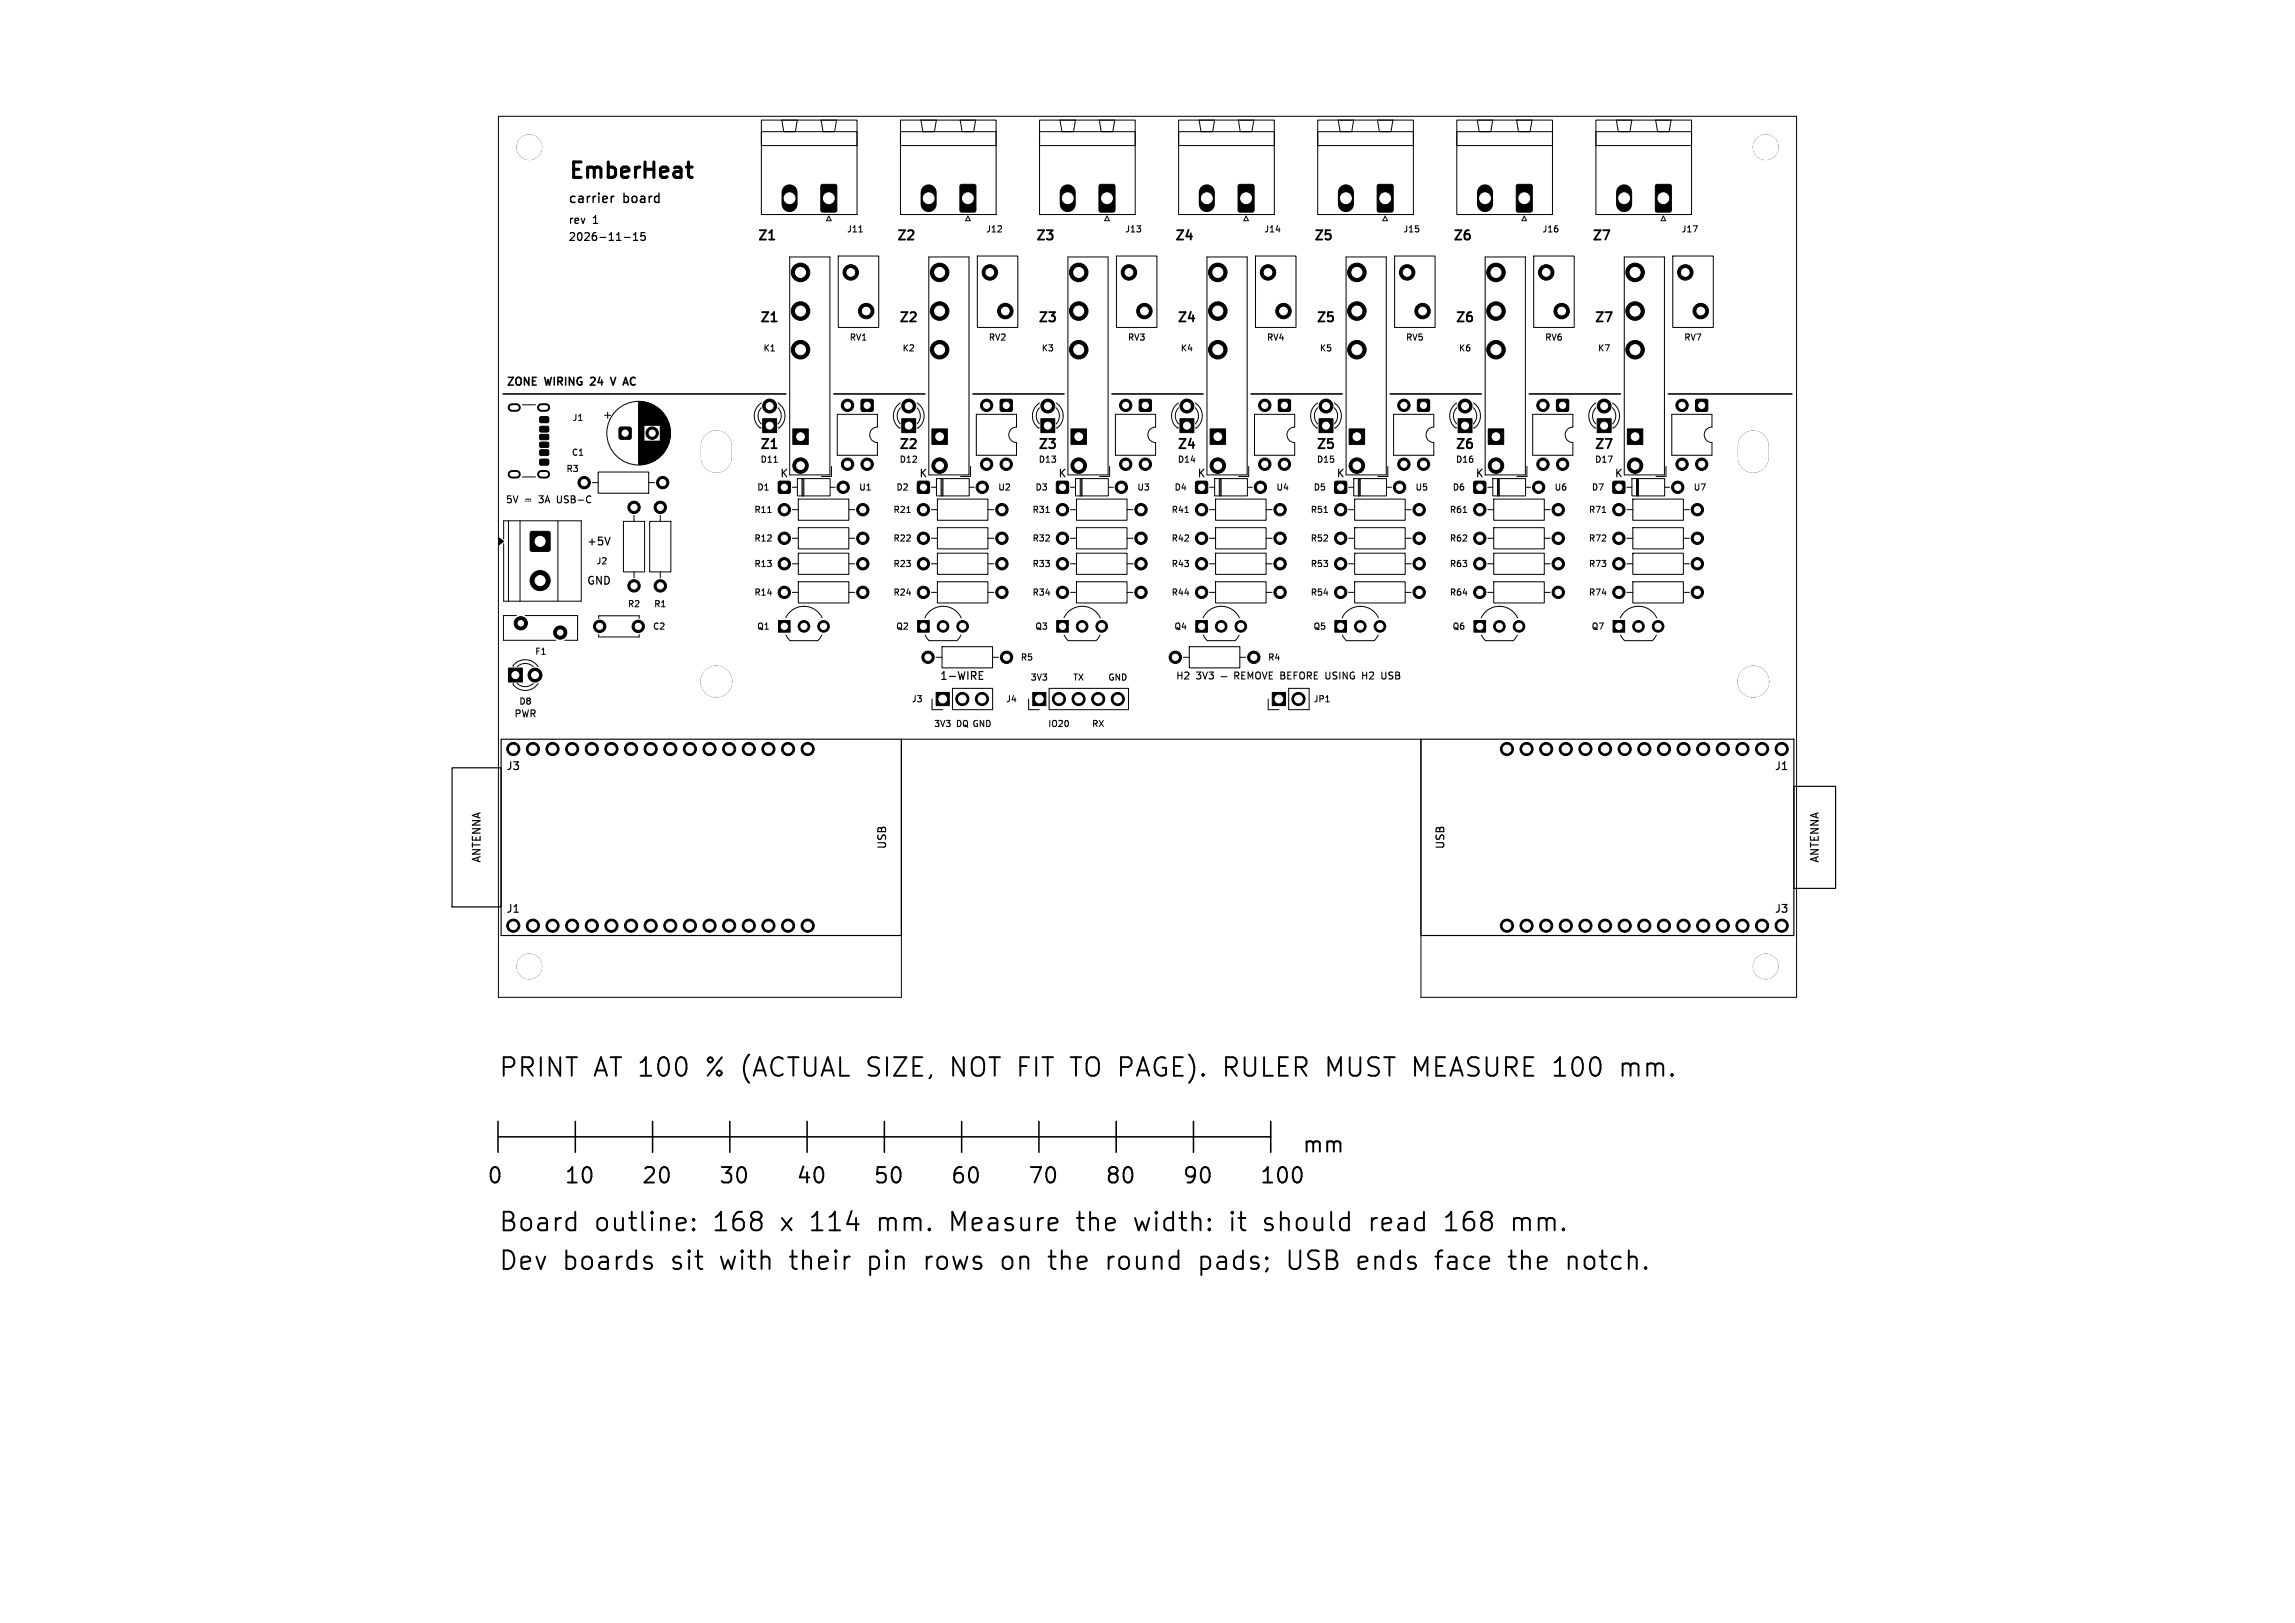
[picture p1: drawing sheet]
<svg xmlns="http://www.w3.org/2000/svg" width="297mm" height="210mm" viewBox="0 0 297 210" stroke-linecap="round" stroke-linejoin="round" font-family="sans-serif">
<defs><g id="words">
<g font-size="3.3">
<text x="64.5" y="139.7">PRINT</text>
<text x="76.8" y="139.7">AT 100</text>
<text x="91.8" y="139.7">% (ACTUAL SIZE,</text>
<text x="124.2" y="139.7">NOT FIT TO PAGE).</text>
<text x="160.6" y="139.7">RULER MUST MEASURE 100</text>
<text x="213" y="139.7">mm.</text>
<text x="64.5" y="159.7">Board</text>
<text x="76.9" y="159.7">outline:</text>
<text x="92.5" y="159.7">168</text>
<text x="101.5" y="159.7">x</text>
<text x="105.5" y="159.7">114</text>
<text x="114.5" y="159.7">mm.</text>
<text x="124.1" y="159.7">Measure</text>
<text x="140.9" y="159.7">the</text>
<text x="148.6" y="159.7">width:</text>
<text x="161.2" y="159.7">it</text>
<text x="165.8" y="159.7">should</text>
<text x="179.8" y="159.7">read</text>
<text x="189.7" y="159.7">168</text>
<text x="198.7" y="159.7">mm.</text>
<text x="64.5" y="164.7">Dev</text>
<text x="72.8" y="164.7">boards</text>
<text x="87" y="164.7">sit</text>
<text x="93.6" y="164.7">with</text>
<text x="102.9" y="164.7">their</text>
<text x="113.2" y="164.7">pin</text>
<text x="120.8" y="164.7">rows</text>
<text x="131" y="164.7">on</text>
<text x="137.5" y="164.7">the</text>
<text x="145.2" y="164.7">round</text>
<text x="157.4" y="164.7">pads;</text>
<text x="169.1" y="164.7">USB</text>
<text x="178.4" y="164.7">ends</text>
<text x="188.9" y="164.7">face</text>
<text x="198.6" y="164.7">the</text>
<text x="206.3" y="164.7">notch.</text>
</g>
<g font-size="2.8">
<text x="73.5" y="23.7">EmberHeat</text>
<text x="168.5" y="149.5">mm</text>
<text x="63" y="153.5">0</text>
<text x="72.9" y="153.5">10</text>
<text x="82.9" y="153.5">20</text>
<text x="93" y="153.5">30</text>
<text x="102.9" y="153.5">40</text>
<text x="112.9" y="153.5">50</text>
<text x="122.9" y="153.5">60</text>
<text x="132.9" y="153.5">70</text>
<text x="142.9" y="153.5">80</text>
<text x="152.9" y="153.5">90</text>
<text x="162.9" y="153.5">100</text>
</g>
<g font-size="1.7">
<text x="73.5" y="26.5">carrier</text>
<text x="80.7" y="26.5">board</text>
<text x="97.9" y="31.4">Z1</text>
<text x="115.9" y="31.4">Z2</text>
<text x="133.9" y="31.4">Z3</text>
<text x="151.9" y="31.4">Z4</text>
<text x="169.9" y="31.4">Z5</text>
<text x="187.9" y="31.4">Z6</text>
<text x="205.9" y="31.4">Z7</text>
<text x="98.2" y="42">Z1</text>
<text x="116.2" y="42">Z2</text>
<text x="134.2" y="42">Z3</text>
<text x="152.2" y="42">Z4</text>
<text x="170.2" y="42">Z5</text>
<text x="188.2" y="42">Z6</text>
<text x="206.2" y="42">Z7</text>
<text x="98.2" y="58.4">Z1</text>
<text x="116.2" y="58.4">Z2</text>
<text x="134.2" y="58.4">Z3</text>
<text x="152.2" y="58.4">Z4</text>
<text x="170.2" y="58.4">Z5</text>
<text x="188.2" y="58.4">Z6</text>
<text x="206.2" y="58.4">Z7</text>
</g>
<g font-size="1.4">
<text x="73.5" y="29.2">rev</text>
<text x="76.7" y="29.2">1</text>
<text x="73.5" y="31.4">2026-11-15</text>
<text x="65.5" y="50.2">ZONE</text>
<text x="70.6" y="50.2">WIRING</text>
<text x="76.9" y="50.2">24</text>
<text x="80" y="50.2">V</text>
<text x="82" y="50.2">AC</text>
<text x="100.9" y="62">K</text>
<text x="118.9" y="62">K</text>
<text x="136.9" y="62">K</text>
<text x="154.9" y="62">K</text>
<text x="172.9" y="62">K</text>
<text x="190.9" y="62">K</text>
<text x="208.9" y="62">K</text>
<text x="75.9" y="70.8">+5V</text>
<text x="75.9" y="75.9">GND</text>
<text x="121.6" y="88.2">1-WIRE</text>
<text x="65.4" y="99.8">J3</text>
<text x="229.6" y="99.8">J1</text>
<text x="62.4" y="111.7" transform="rotate(-90 62.4 111.7)">ANTENNA</text>
<text x="114.9" y="110" transform="rotate(-90 114.9 110)">USB</text>
<text x="187.1" y="110" transform="rotate(-90 187.1 110)">USB</text>
<text x="235.6" y="111.7" transform="rotate(-90 235.6 111.7)">ANTENNA</text>
<text x="65.4" y="118.3">J1</text>
<text x="229.6" y="118.3">J3</text>
</g>
<g font-size="1.3">
<text x="65.4" y="65.3">5V</text>
<text x="67.9" y="65.3">þÿ#“3A</text>
<text x="72.5" y="65.3">USB-C</text>
<text x="152.1" y="88.1">H2</text>
<text x="154.8" y="88.1">3V3</text>
<text x="172.4" y="88.1">USING</text>
<text x="177.4" y="88.1">H2</text>
<text x="180.1" y="88.1">USB</text>
<text x="66.5" y="93">PWR</text>
</g>
<g font-size="1.1">
<text x="109.5" y="30.2">J11</text>
<text x="127.5" y="30.2">J12</text>
<text x="145.5" y="30.2">J13</text>
<text x="163.5" y="30.2">J14</text>
<text x="181.5" y="30.2">J15</text>
<text x="199.5" y="30.2">J16</text>
<text x="217.5" y="30.2">J17</text>
<text x="98.7" y="45.6">K1</text>
<text x="109.9" y="44.2">RV1</text>
<text x="116.7" y="45.6">K2</text>
<text x="127.9" y="44.2">RV2</text>
<text x="134.7" y="45.6">K3</text>
<text x="145.9" y="44.2">RV3</text>
<text x="152.7" y="45.6">K4</text>
<text x="163.9" y="44.2">RV4</text>
<text x="170.7" y="45.6">K5</text>
<text x="181.9" y="44.2">RV5</text>
<text x="188.7" y="45.6">K6</text>
<text x="199.9" y="44.2">RV6</text>
<text x="206.7" y="45.6">K7</text>
<text x="217.9" y="44.2">RV7</text>
<text x="73.9" y="59.1">C1</text>
<text x="74" y="54.6">J1</text>
<text x="73.2" y="61.2">R3</text>
<text x="97.9" y="63.6">D1</text>
<text x="98.3" y="60">D11</text>
<text x="111.1" y="63.6">U1</text>
<text x="115.9" y="63.6">D2</text>
<text x="116.3" y="60">D12</text>
<text x="129.1" y="63.6">U2</text>
<text x="133.9" y="63.6">D3</text>
<text x="134.3" y="60">D13</text>
<text x="147.1" y="63.6">U3</text>
<text x="151.9" y="63.6">D4</text>
<text x="152.3" y="60">D14</text>
<text x="165.1" y="63.6">U4</text>
<text x="169.9" y="63.6">D5</text>
<text x="170.3" y="60">D15</text>
<text x="183.1" y="63.6">U5</text>
<text x="187.9" y="63.6">D6</text>
<text x="188.3" y="60">D16</text>
<text x="201.1" y="63.6">U6</text>
<text x="205.9" y="63.6">D7</text>
<text x="206.3" y="60">D17</text>
<text x="219.1" y="63.6">U7</text>
<text x="97.5" y="66.5">R11</text>
<text x="97.5" y="70.2">R12</text>
<text x="115.5" y="70.2">R22</text>
<text x="115.5" y="66.5">R21</text>
<text x="133.5" y="70.2">R32</text>
<text x="133.5" y="66.5">R31</text>
<text x="151.5" y="66.5">R41</text>
<text x="151.5" y="70.2">R42</text>
<text x="169.5" y="70.2">R52</text>
<text x="169.5" y="66.5">R51</text>
<text x="187.5" y="66.5">R61</text>
<text x="187.5" y="70.2">R62</text>
<text x="205.5" y="70.2">R72</text>
<text x="205.5" y="66.5">R71</text>
<text x="77.1" y="73.2">J2</text>
<text x="97.5" y="73.5">R13</text>
<text x="97.5" y="77.2">R14</text>
<text x="115.5" y="73.5">R23</text>
<text x="115.5" y="77.2">R24</text>
<text x="133.5" y="77.2">R34</text>
<text x="133.5" y="73.5">R33</text>
<text x="151.5" y="73.5">R43</text>
<text x="151.5" y="77.2">R44</text>
<text x="169.5" y="73.5">R53</text>
<text x="169.5" y="77.2">R54</text>
<text x="187.5" y="77.2">R64</text>
<text x="187.5" y="73.5">R63</text>
<text x="205.5" y="77.2">R74</text>
<text x="205.5" y="73.5">R73</text>
<text x="81.2" y="78.7">R2</text>
<text x="84.4" y="81.6">C2</text>
<text x="84.6" y="78.7">R1</text>
<text x="97.9" y="81.6">Q1</text>
<text x="115.9" y="81.6">Q2</text>
<text x="133.9" y="81.6">Q3</text>
<text x="151.9" y="81.6">Q4</text>
<text x="169.9" y="81.6">Q5</text>
<text x="187.9" y="81.6">Q6</text>
<text x="205.9" y="81.6">Q7</text>
<text x="69.2" y="84.9">F1</text>
<text x="132" y="85.6">R5</text>
<text x="133.3" y="88.2">3V3</text>
<text x="138.8" y="88.2">TX</text>
<text x="143.3" y="88.2">GND</text>
<text x="164" y="85.6">R4</text>
<text x="67.1" y="91.3">D8</text>
<text x="117.9" y="91">J3</text>
<text x="120.8" y="94.2">3V3</text>
<text x="123.6" y="94.2">DQ GND</text>
<text x="130.1" y="91">J4</text>
<text x="135.6" y="94.2">IO20</text>
<text x="141.2" y="94.2">RX</text>
<text x="169.9" y="91">JP1</text>
</g>
</g></defs>
<g fill="#000" stroke="#000" stroke-width=".13">
<path d="M106.3 23.9h.2h1.6l.2 .1v3.2l-.2 .2-1.6 .1-.3-.2v-3.2zM124.3 23.9h.2h1.5l.3 .1v3.2l-.2 .2-1.6 .1-.3-.2v-3.2zM142.3 23.9h.2h1.5l.3 .1v3.2l-.2 .2-1.6 .1-.3-.2v-3.2zM160.3 23.9h.2h1.6l.2 .1v3.2l-.2 .2-1.6 .1-.3-.2v-3.2zM178.3 23.9h.2h1.6l.2 .1v3.2l-.2 .2-1.6 .1-.3-.2v-3.2zM196.3 23.9h.2h1.5l.3 .1v3.2l-.2 .2-1.6 .1-.3-.2v-3.2zM214.3 23.9h.2h1.5l.3 .1v3.2l-.2 .2-1.6 .1-.3-.2v-3.2zM69.9 57.3l1-.1 .1 .2v.4l-.1 .1h-1l-.1-.2zM69.9 58.2h1l.1 .2v.4l-.2 .2-.9-.1-.1-.1zM69.9 54l1-.1 .1 .2v.5l-.2 .1h-.8l-.2-.2zM69.9 55.2h1l.1 .1v.5l-.2 .1h-.9l-.1-.2zM69.9 56.3l1-.1 .1 .2v.4l-.1 .1h-1l-.1-.2z"/>
<path d="M80.2 55.3h.1h1.3l.1 .2-.1 1.3-.1 .1-1.3-.1-.1-.2zM98.7 54.2h1.8v1.8h-1.8zM102.6 55.5h2v2h-2zM111.5 51.7h.2h1.2l.1 .2-.1 1.3-.1 .1-1.3-.1-.1-.2zM116.7 54.2h1.8v1.8h-1.8zM120.6 55.5h2v2h-2zM129.5 51.7h.2h1.2l.1 .2-.1 1.3-.1 .1-1.3-.1-.1-.2zM134.7 54.2h1.8v1.8h-1.8zM138.6 55.5h2v2h-2zM147.5 51.7h.2h1.2l.1 .2-.1 1.3-.1 .1-1.3-.1-.1-.2zM152.7 54.2h1.8v1.8h-1.8zM156.6 55.5h2v2h-2z"/>
<path d="M165.5 51.7h.2h1.2l.1 .2-.1 1.3-.1 .1-1.3-.1-.1-.2zM170.7 54.2h1.8v1.8h-1.8zM174.6 55.5h2v2h-2zM183.5 51.7h.2h1.2l.1 .2-.1 1.3-.1 .1-1.3-.1-.1-.2zM188.7 54.2h1.8v1.8h-1.8zM192.6 55.5h2v2h-2zM201.5 51.7h.2h1.2l.1 .2-.1 1.3-.1 .1-1.3-.1-.1-.2zM206.7 54.2h1.8v1.8h-1.8zM210.6 55.5h2v2h-2zM219.5 51.7h.2h1.2l.1 .2-.1 1.3-.1 .1-1.3-.1-.1-.2zM64.6 69.6l.6 .5-.6 .4zM69.9 59.5l1-.1 .1 .2v.5l-.2 .1h-.8l-.2-.2z"/>
<path d="M68.7 68.8h.1h2.1h.2l.1 .2v2.1l-.1 .2-.2 .1h-2.1l-.1-.1-.1-.2v-2.1zM100.8 62.3h.1h1.3l.1 .2-.1 1.3-.2 .1-1.2-.1-.1-.2zM118.8 62.3h.1h1.3l.1 .2-.1 1.3-.1 .1-1.3-.1-.1-.2zM136.8 62.3h.2h1.2l.1 .2-.1 1.3-.2 .1-1.2-.1-.1-.2zM154.8 62.3h.1h1.3l.1 .2-.1 1.3-.2 .1-1.2-.1-.1-.2zM172.8 62.3h.2h1.2l.1 .2-.1 1.3-.1 .1-1.3-.1-.1-.2zM190.8 62.3h.1h1.3l.1 .2-.1 1.3-.2 .1-1.2-.1-.1-.2zM208.8 62.3h.2h1.2l.1 .2-.1 1.3-.2 .1-1.2-.1-.1-.2zM65.8 86.5h1.8v1.8h-1.8zM100.8 80.3h1.5v1.5h-1.5zM118.7 80.3h1.5v1.5h-1.5zM121.2 89.6h1.6v1.7h-1.6z"/>
<path d="M133.6 89.6h1.7v1.7h-1.7zM136.7 80.3h1.5v1.5h-1.5zM154.7 80.3h1.5v1.5h-1.5zM164.7 89.6h1.6v1.7h-1.6zM172.8 80.3h1.4v1.5h-1.4zM190.7 80.3h1.5v1.5h-1.5zM208.7 80.3h1.6v1.5h-1.6z"/>
<circle cx="68.5" cy="19.1" r="1.6"/>
<circle cx="228.5" cy="19.1" r="1.6"/>
<circle cx="103.6" cy="35.2" r="1.2"/>
<circle cx="110.1" cy="35.2" r="1"/>
<circle cx="121.6" cy="35.2" r="1.2"/>
<circle cx="128.1" cy="35.2" r="1"/>
<circle cx="139.6" cy="35.2" r="1.2"/>
<circle cx="146.1" cy="35.2" r="1"/>
<circle cx="157.6" cy="35.2" r="1.2"/>
<circle cx="164.1" cy="35.2" r="1"/>
<circle cx="175.6" cy="35.2" r="1.2"/>
<circle cx="182.1" cy="35.2" r="1"/>
<circle cx="193.6" cy="35.2" r="1.2"/>
<circle cx="200.1" cy="35.2" r="1"/>
<circle cx="211.6" cy="35.2" r="1.2"/>
<circle cx="218.1" cy="35.2" r="1"/>
<circle cx="84.4" cy="56" r=".8"/>
<circle cx="99.6" cy="52.5" r=".9"/>
<circle cx="103.6" cy="45.2" r="1.2"/>
<circle cx="103.6" cy="40.2" r="1.2"/>
<circle cx="109.7" cy="52.4" r=".8"/>
<circle cx="112.1" cy="40.2" r="1"/>
<circle cx="117.6" cy="52.5" r=".9"/>
<circle cx="121.6" cy="45.2" r="1.2"/>
<circle cx="121.6" cy="40.2" r="1.2"/>
<circle cx="127.7" cy="52.4" r=".8"/>
<circle cx="130.1" cy="40.2" r="1"/>
<circle cx="135.6" cy="52.5" r=".9"/>
<circle cx="139.6" cy="45.2" r="1.2"/>
<circle cx="139.6" cy="40.2" r="1.2"/>
<circle cx="145.7" cy="52.4" r=".8"/>
<circle cx="148.1" cy="40.2" r="1"/>
<circle cx="153.6" cy="52.5" r=".9"/>
<circle cx="157.6" cy="45.2" r="1.2"/>
<circle cx="157.6" cy="40.2" r="1.2"/>
<circle cx="163.7" cy="52.4" r=".8"/>
<circle cx="166.1" cy="40.2" r="1"/>
<circle cx="171.6" cy="52.5" r=".9"/>
<circle cx="175.6" cy="45.2" r="1.2"/>
<circle cx="175.6" cy="40.2" r="1.2"/>
<circle cx="181.7" cy="52.4" r=".8"/>
<circle cx="184.1" cy="40.2" r="1"/>
<circle cx="189.6" cy="52.5" r=".9"/>
<circle cx="193.6" cy="45.2" r="1.2"/>
<circle cx="193.6" cy="40.2" r="1.2"/>
<circle cx="199.7" cy="52.4" r=".8"/>
<circle cx="202.1" cy="40.2" r="1"/>
<circle cx="207.6" cy="52.5" r=".9"/>
<circle cx="211.6" cy="45.2" r="1.2"/>
<circle cx="211.6" cy="40.2" r="1.2"/>
<circle cx="217.7" cy="52.4" r=".8"/>
<circle cx="220.1" cy="40.2" r="1"/>
<circle cx="69.9" cy="75.1" r="1.3"/>
<circle cx="75.6" cy="62.4" r=".8"/>
<circle cx="82" cy="65.6" r=".8"/>
<circle cx="82" cy="75.8" r=".8"/>
<circle cx="85.4" cy="75.8" r=".8"/>
<circle cx="85.4" cy="65.6" r=".8"/>
<circle cx="85.8" cy="62.4" r=".8"/>
<circle cx="101.5" cy="65.9" r=".8"/>
<circle cx="101.5" cy="72.9" r=".8"/>
<circle cx="101.5" cy="69.6" r=".8"/>
<circle cx="101.5" cy="76.6" r=".8"/>
<circle cx="103.6" cy="60.2" r="1"/>
<circle cx="109.1" cy="63" r=".8"/>
<circle cx="109.7" cy="60.1" r=".8"/>
<circle cx="111.7" cy="65.9" r=".8"/>
<circle cx="111.7" cy="69.6" r=".8"/>
<circle cx="111.7" cy="72.9" r=".8"/>
<circle cx="111.7" cy="76.6" r=".8"/>
<circle cx="112.2" cy="60.1" r=".8"/>
<circle cx="119.5" cy="65.9" r=".8"/>
<circle cx="119.5" cy="72.9" r=".8"/>
<circle cx="119.5" cy="69.6" r=".8"/>
<circle cx="119.5" cy="76.6" r=".8"/>
<circle cx="121.6" cy="60.2" r="1"/>
<circle cx="127.1" cy="63" r=".8"/>
<circle cx="127.7" cy="60.1" r=".8"/>
<circle cx="129.7" cy="65.9" r=".8"/>
<circle cx="129.7" cy="69.6" r=".8"/>
<circle cx="129.7" cy="72.9" r=".8"/>
<circle cx="129.7" cy="76.6" r=".8"/>
<circle cx="130.2" cy="60.1" r=".8"/>
<circle cx="137.5" cy="65.9" r=".8"/>
<circle cx="137.5" cy="72.9" r=".8"/>
<circle cx="137.5" cy="69.6" r=".8"/>
<circle cx="137.5" cy="76.6" r=".8"/>
<circle cx="139.6" cy="60.2" r="1"/>
<circle cx="145.1" cy="63" r=".8"/>
<circle cx="145.7" cy="60.1" r=".8"/>
<circle cx="147.7" cy="65.9" r=".8"/>
<circle cx="147.7" cy="72.9" r=".8"/>
<circle cx="147.7" cy="69.6" r=".8"/>
<circle cx="147.7" cy="76.6" r=".8"/>
<circle cx="148.2" cy="60.1" r=".8"/>
<circle cx="155.5" cy="65.9" r=".8"/>
<circle cx="155.5" cy="72.9" r=".8"/>
<circle cx="155.5" cy="69.6" r=".8"/>
<circle cx="155.5" cy="76.6" r=".8"/>
<circle cx="157.6" cy="60.2" r="1"/>
<circle cx="163.1" cy="63" r=".8"/>
<circle cx="163.7" cy="60.1" r=".8"/>
<circle cx="165.7" cy="65.9" r=".8"/>
<circle cx="165.7" cy="72.9" r=".8"/>
<circle cx="165.7" cy="69.6" r=".8"/>
<circle cx="165.7" cy="76.6" r=".8"/>
<circle cx="166.2" cy="60.1" r=".8"/>
<circle cx="173.5" cy="65.9" r=".8"/>
<circle cx="173.5" cy="69.6" r=".8"/>
<circle cx="173.5" cy="72.9" r=".8"/>
<circle cx="173.5" cy="76.6" r=".8"/>
<circle cx="175.6" cy="60.2" r="1"/>
<circle cx="181.1" cy="63" r=".8"/>
<circle cx="181.7" cy="60.1" r=".8"/>
<circle cx="183.7" cy="65.9" r=".8"/>
<circle cx="183.7" cy="69.6" r=".8"/>
<circle cx="183.7" cy="72.9" r=".8"/>
<circle cx="183.7" cy="76.6" r=".8"/>
<circle cx="184.2" cy="60.1" r=".8"/>
<circle cx="191.5" cy="65.9" r=".8"/>
<circle cx="191.5" cy="72.9" r=".8"/>
<circle cx="191.5" cy="69.6" r=".8"/>
<circle cx="191.5" cy="76.6" r=".8"/>
<circle cx="193.6" cy="60.2" r="1"/>
<circle cx="199.1" cy="63" r=".8"/>
<circle cx="199.7" cy="60.1" r=".8"/>
<circle cx="201.7" cy="65.9" r=".8"/>
<circle cx="201.7" cy="72.9" r=".8"/>
<circle cx="201.7" cy="69.6" r=".8"/>
<circle cx="201.7" cy="76.6" r=".8"/>
<circle cx="202.2" cy="60.1" r=".8"/>
<circle cx="209.5" cy="65.9" r=".8"/>
<circle cx="209.5" cy="72.9" r=".8"/>
<circle cx="209.5" cy="69.6" r=".8"/>
<circle cx="209.5" cy="76.6" r=".8"/>
<circle cx="211.6" cy="60.2" r="1"/>
<circle cx="217.1" cy="63" r=".8"/>
<circle cx="217.7" cy="60.1" r=".8"/>
<circle cx="219.7" cy="65.9" r=".8"/>
<circle cx="219.7" cy="69.6" r=".8"/>
<circle cx="219.7" cy="72.9" r=".8"/>
<circle cx="219.7" cy="76.6" r=".8"/>
<circle cx="220.2" cy="60.1" r=".8"/>
<circle cx="66.4" cy="96.9" r=".85"/>
<circle cx="67.4" cy="80.6" r=".85"/>
<circle cx="69" cy="96.9" r=".85"/>
<circle cx="69.2" cy="87.3" r=".9"/>
<circle cx="71.5" cy="96.9" r=".85"/>
<circle cx="72.5" cy="81.8" r=".85"/>
<circle cx="74" cy="96.9" r=".85"/>
<circle cx="76.6" cy="96.9" r=".85"/>
<circle cx="77.6" cy="81" r=".8"/>
<circle cx="79.1" cy="96.9" r=".85"/>
<circle cx="81.7" cy="96.9" r=".85"/>
<circle cx="82.6" cy="81" r=".8"/>
<circle cx="84.2" cy="96.9" r=".85"/>
<circle cx="86.7" cy="96.9" r=".85"/>
<circle cx="89.3" cy="96.9" r=".85"/>
<circle cx="91.8" cy="96.9" r=".85"/>
<circle cx="92.7" cy="88.2" r="2"/>
<circle cx="94.4" cy="96.9" r=".85"/>
<circle cx="96.9" cy="96.9" r=".85"/>
<circle cx="99.4" cy="96.9" r=".85"/>
<circle cx="102" cy="96.9" r=".85"/>
<circle cx="104" cy="81" r=".75"/>
<circle cx="104.5" cy="96.9" r=".85"/>
<circle cx="106.6" cy="81" r=".75"/>
<circle cx="120.1" cy="85" r=".8"/>
<circle cx="122" cy="81" r=".75"/>
<circle cx="124.5" cy="90.4" r=".85"/>
<circle cx="124.6" cy="81" r=".75"/>
<circle cx="127.1" cy="90.4" r=".85"/>
<circle cx="130.3" cy="85" r=".8"/>
<circle cx="137" cy="90.4" r=".85"/>
<circle cx="139.6" cy="90.4" r=".85"/>
<circle cx="140" cy="81" r=".75"/>
<circle cx="142.1" cy="90.4" r=".85"/>
<circle cx="142.6" cy="81" r=".75"/>
<circle cx="144.7" cy="90.4" r=".85"/>
<circle cx="152.1" cy="85" r=".8"/>
<circle cx="158" cy="81" r=".75"/>
<circle cx="160.6" cy="81" r=".75"/>
<circle cx="162.3" cy="85" r=".8"/>
<circle cx="168" cy="90.4" r=".85"/>
<circle cx="176" cy="81" r=".75"/>
<circle cx="178.6" cy="81" r=".75"/>
<circle cx="194" cy="81" r=".75"/>
<circle cx="195" cy="96.9" r=".85"/>
<circle cx="196.6" cy="81" r=".75"/>
<circle cx="197.6" cy="96.9" r=".85"/>
<circle cx="200.1" cy="96.9" r=".85"/>
<circle cx="202.6" cy="96.9" r=".85"/>
<circle cx="205.2" cy="96.9" r=".85"/>
<circle cx="207.7" cy="96.9" r=".85"/>
<circle cx="210.3" cy="96.9" r=".85"/>
<circle cx="212" cy="81" r=".75"/>
<circle cx="212.8" cy="96.9" r=".85"/>
<circle cx="214.6" cy="81" r=".75"/>
<circle cx="215.3" cy="96.9" r=".85"/>
<circle cx="217.9" cy="96.9" r=".85"/>
<circle cx="220.4" cy="96.9" r=".85"/>
<circle cx="223" cy="96.9" r=".85"/>
<circle cx="225.5" cy="96.9" r=".85"/>
<circle cx="226.9" cy="88.2" r="2"/>
<circle cx="228" cy="96.9" r=".85"/>
<circle cx="230.6" cy="96.9" r=".85"/>
<circle cx="66.4" cy="119.8" r=".85"/>
<circle cx="69" cy="119.8" r=".85"/>
<circle cx="71.5" cy="119.8" r=".85"/>
<circle cx="74" cy="119.8" r=".85"/>
<circle cx="76.6" cy="119.8" r=".85"/>
<circle cx="79.1" cy="119.8" r=".85"/>
<circle cx="81.7" cy="119.8" r=".85"/>
<circle cx="84.2" cy="119.8" r=".85"/>
<circle cx="86.7" cy="119.8" r=".85"/>
<circle cx="89.3" cy="119.8" r=".85"/>
<circle cx="91.8" cy="119.8" r=".85"/>
<circle cx="94.4" cy="119.8" r=".85"/>
<circle cx="96.9" cy="119.8" r=".85"/>
<circle cx="99.4" cy="119.8" r=".85"/>
<circle cx="102" cy="119.8" r=".85"/>
<circle cx="104.5" cy="119.8" r=".85"/>
<circle cx="195" cy="119.8" r=".85"/>
<circle cx="197.6" cy="119.8" r=".85"/>
<circle cx="200.1" cy="119.8" r=".85"/>
<circle cx="202.6" cy="119.8" r=".85"/>
<circle cx="205.2" cy="119.8" r=".85"/>
<circle cx="207.7" cy="119.8" r=".85"/>
<circle cx="210.3" cy="119.8" r=".85"/>
<circle cx="212.8" cy="119.8" r=".85"/>
<circle cx="215.3" cy="119.8" r=".85"/>
<circle cx="217.9" cy="119.8" r=".85"/>
<circle cx="220.4" cy="119.8" r=".85"/>
<circle cx="223" cy="119.8" r=".85"/>
<circle cx="225.5" cy="119.8" r=".85"/>
<circle cx="228" cy="119.8" r=".85"/>
<circle cx="230.6" cy="119.8" r=".85"/>
<circle cx="68.5" cy="125.1" r="1.6"/>
<circle cx="228.5" cy="125.1" r="1.6"/>
</g>
<path d="M102.2 24.9v1.5M120.2 24.9v1.5M138.2 24.9v1.5M156.2 24.9v1.5M174.2 24.9v1.5M192.2 24.9v1.5M210.2 24.9v1.5" fill="none" stroke="#000" stroke-width="2.1"/>
<path d="M92.7 57.7v1.5M226.9 57.7v1.5" fill="none" stroke="#000" stroke-width="4"/>
<path d="M66.3 52.7h.6M70 52.7h.6M66.3 61.4h.6M70 61.4h.6" fill="none" stroke="#000" stroke-width="1.1"/>
<g fill="none" stroke="#000" stroke-width=".2">
<path d="M65.1 51h36.6M76.5 48.9h-.1M77 49.3l-.6 .5h.6M79 48.8l.3 1 .4-1M107.9 51h11.8M125.9 51h11.8M143.9 51h11.8M161.9 51h11.8M179.9 51h11.8M197.9 51h11.8M215.9 51h16M64.4 147.1h100"/>
<path d="M64.4 145.1v4M74.4 145.1v4M84.4 145.1v4M94.4 145.1v4M104.4 145.1v4M114.4 145.1v4M124.4 145.1v4M134.4 145.1v4M144.4 145.1v4M154.4 145.1v4M164.4 145.1v4"/>
</g>
<path d="M88.8 21.6h.8M89.1 21v1.7l.1 .2 .4 .1" fill="none" stroke="#000" stroke-width=".4"/>
<path d="M80.8 30.7h.8M82 31.1h.6M82 30.4l.3-.3v1M83.5 30.1h-.5l-.1 .5 .2-.1h.3l.1 .2v.3l-.2 .1-.4-.1M79 69.5l-.4 1M58.5 99.4h6.3v18h-6.3zM64.8 95.7h51.8v25.4h-51.8zM126.7 87.4h.4M126.7 87.9h.5M126.7 86.9h.5M183.9 95.7h48.3v25.4h-48.3zM232.2 101.8h5.4v13.2h-5.4z" fill="none" stroke="#000" stroke-width=".15"/>
<path d="M99.5 31h.7M99.8 58h.7M99.8 41.6h.7" fill="none" stroke="#000" stroke-width=".24"/>
<g fill="none" stroke="#000" stroke-width=".13">
<path d="M64.5 15.1h168v114h-48.6v-33.4h-67.3v33.4h-52.1zM98.5 17h12.4v1.8h-12.4zM98.5 15.5h12.4v12.3h-12.4zM101.2 15.5h2l-.3 1.5h-1.5zM106.3 15.5h2l-.3 1.5h-1.5zM116.5 17h12.4v1.8h-12.4zM116.5 15.5h12.4v12.3h-12.4zM119.2 15.5h2l-.3 1.5h-1.5zM124.3 15.5h2l-.3 1.5h-1.5zM134.5 17h12.4v1.8h-12.4zM134.5 15.5h12.4v12.3h-12.4zM137.2 15.5h2l-.3 1.5h-1.5z"/>
<path d="M142.3 15.5h2l-.3 1.5h-1.5zM152.5 17h12.4v1.8h-12.4zM152.5 15.5h12.4v12.3h-12.4zM155.2 15.5h2l-.3 1.5h-1.5zM160.3 15.5h2l-.3 1.5h-1.5zM170.5 17h12.4v1.8h-12.4zM170.5 15.5h12.4v12.3h-12.4zM173.2 15.5h2l-.3 1.5h-1.5zM178.3 15.5h2l-.3 1.5h-1.5zM188.5 17h12.4v1.8h-12.4zM188.5 15.5h12.4v12.3h-12.4zM191.2 15.5h2l-.3 1.5h-1.5z"/>
<path d="M196.3 15.5h2l-.3 1.5h-1.5zM206.5 17h12.4v1.8h-12.4zM206.5 15.5h12.4v12.3h-12.4zM209.2 15.5h2l-.3 1.5h-1.5zM214.3 15.5h2l-.3 1.5h-1.5zM102.2 33.3h5.2v28.2h-5.2zM107.3 28l.3 .6h-.6zM108.5 33.1h5.2v9.3h-5.2zM111.2 30h.4M120.2 33.3h5.2v28.2h-5.2zM125.3 28l.3 .6h-.6zM126.5 33.1h5.2v9.3h-5.2z"/>
<path d="M138.2 33.3h5.2v28.2h-5.2zM143.3 28l.3 .6h-.6zM144.5 33.1h5.2v9.3h-5.2zM156.2 33.3h5.2v28.2h-5.2zM161.3 28l.3 .6h-.6zM162.5 33.1h5.2v9.3h-5.2zM174.2 33.3h5.2v28.2h-5.2zM179.3 28l.3 .6h-.6zM180.5 33.1h5.2v9.3h-5.2zM192.2 33.3h5.2v28.2h-5.2zM197.3 28l.3 .6h-.6zM198.5 33.1h5.2v9.3h-5.2z"/>
<path d="M210.2 33.3h5.2v28.2h-5.2zM215.3 28l.3 .6h-.6zM216.5 33.1h5.2v9.3h-5.2zM67.6 52.4h1.7M78.2 53.7h.8M78.6 53.3v.8M82.6 52v8.1M82.7 52v8.1M82.8 52v8.1M82.9 52v8.1M83 52v8.1M83.1 52v8.1"/>
<path d="M83.2 52v8.1M83.3 52v8.1M83.4 52v3M83.4 57.1v3M83.5 52v3M83.5 57.1v3M83.5 52.1v2.9M83.5 57.1v2.9M83.6 52.1v2.9M83.6 57.1v2.9M83.7 52.1v2.9M83.7 57.1v2.9"/>
<path d="M83.8 52.1v2.9M83.8 57.1v2.9M83.9 52.1v2.9M83.9 57.1v2.9M83.9 52.2v2.8M83.9 57.1v2.8M84 52.2v2.8M84 57.1v2.8M84.1 52.2v2.8M84.1 57.1v2.8M84.2 52.3v2.7M84.2 57.1v2.7"/>
<path d="M84.3 52.3v2.7M84.3 57.1v2.7M84.4 52.3v2.7M84.4 57.1v2.7M84.4 52.4v2.6M84.4 57.1v2.6M84.5 52.4v2.6M84.5 57.1v2.6M84.6 52.4v2.6M84.6 57.1v2.6M84.6 52.5v2.5M84.6 57.1v2.5"/>
<path d="M84.7 52.5v2.5M84.7 57.1v2.5M84.8 52.6v2.4M84.8 57.1v2.4M84.9 52.6v2.4M84.9 57.1v2.4M84.9 52.7v2.3M84.9 57.1v2.3M85 52.7v2.3M85 57.1v2.3M85.1 52.7v2.3M85.1 57.1v2.3"/>
<path d="M85.1 52.8v2.2M85.1 57.1v2.2M85.2 52.8v2.2M85.2 57.1v2.2M85.2 52.9v2.1M85.2 57.1v2.1M85.3 52.9v2.1M85.3 57.1v2.1M85.3 53v2M85.3 57.1v2M85.4 53v2M85.4 57.1v2"/>
<path d="M85.4 53.1v5.9M85.5 53.1v5.9M85.6 53.2v5.7M85.6 53.3v5.5M85.7 53.3v5.5M85.7 53.4v5.3M85.8 53.4v5.3M85.8 53.5v5.1M85.9 53.5v5.1M85.9 53.6v4.9M86 53.7v4.8M86 53.7v4.7"/>
<path d="M86 53.8v4.5M86.1 53.8v4.5M86.1 53.9v4.3M86.2 53.9v4.3M86.2 54v4.1M86.2 54.1v3.9M86.3 54.2v3.7M86.4 54.3v3.5M86.4 54.4v3.3M86.4 54.5v3.1M86.5 54.6v2.9M86.5 54.7v2.7"/>
<path d="M86.6 54.8v2.5M86.6 55v2.1M86.6 55.1v1.9M86.7 55.3v1.5M86.7 55.5v1.1M98.5 52.1a1.99 1.99 0 0 0-.1 3.3h.1M98.5 52.8a1.5 1.5 0 0 0 0 2.1M100.2 59.8h.4M100.7 52.1a1.99 1.99 0 0 1 .1 3.3h-.1M100.7 52.8a1.5 1.5 0 0 1 0 2.1M108.3 53.6h5.2v1.7a1 1 0 0 0-1 1 1 1 0 0 0 1 1v1.6h-5.2zM116.5 52.1a1.99 1.99 0 0 0-.1 3.3h.1"/>
<path d="M116.5 52.8a1.5 1.5 0 0 0 0 2.1M118.7 52.1a1.99 1.99 0 0 1 .1 3.3h-.1M118.7 52.8a1.5 1.5 0 0 1 0 2.1M126.3 53.6h5.3l-.1 1.7a1 1 0 0 0-1 1 1 1 0 0 0 1 1l.1 1.6h-5.3zM134.5 52.1a1.99 1.99 0 0 0-.1 3.3h.1M134.5 52.8a1.5 1.5 0 0 0 0 2.1M136.7 52.1a1.99 1.99 0 0 1 .1 3.3h-.1M136.7 52.8a1.5 1.5 0 0 1 0 2.1M144.3 53.6h5.2l.1 1.7a1 1 0 0 0-1 1 1 1 0 0 0 1 1l-.1 1.6h-5.2zM152.5 52.1a1.99 1.99 0 0 0-.1 3.3h.1M152.5 52.8a1.5 1.5 0 0 0 0 2.1M154.7 52.1a1.99 1.99 0 0 1 .1 3.3h-.1"/>
<path d="M154.7 52.8a1.5 1.5 0 0 1 0 2.1M162.4 53.6h5.2v1.7a1 1 0 0 0-1 1 1 1 0 0 0 1 1v1.6h-5.2zM170.5 52.1a1.99 1.99 0 0 0-.1 3.3h.1M170.5 52.8a1.5 1.5 0 0 0 0 2.1M172.7 52.1a1.99 1.99 0 0 1 .1 3.3h-.1M172.7 52.8a1.5 1.5 0 0 1 0 2.1M180.3 53.6h5.2l.1 1.7a1 1 0 0 0-1 1 1 1 0 0 0 1 1l-.1 1.6h-5.2zM188.5 52.1a1.99 1.99 0 0 0-.1 3.3h.1M188.5 52.8a1.5 1.5 0 0 0 0 2.1M190.7 52.1a1.99 1.99 0 0 1 .1 3.3h-.1M190.7 52.8a1.5 1.5 0 0 1 0 2.1M198.4 53.6h5.2v1.7a1 1 0 0 0-1 1 1 1 0 0 0 1 1v1.6h-5.2z"/>
<path d="M206.5 52.1a1.99 1.99 0 0 0-.1 3.3h.1M206.5 52.8a1.5 1.5 0 0 0 0 2.1M208.7 52.1a1.99 1.99 0 0 1 .1 3.3h-.1M208.7 52.8a1.5 1.5 0 0 1 0 2.1M216.3 53.6h5.2v1.7a1 1 0 0 0-1 1 1 1 0 0 0 1 1v1.6h-5.2zM65.2 69.8v-2.4h10v10.4h-10v-7.4M65.8 67.4v10.4M66.8 79.7h-1.7v3.2h6.8M67.3 67.4v10.4M67.6 61.7h1.7M68 79.7h6.8v3.2h-1.7M72.1 64.2l.1 .8"/>
<path d="M72.2 67.4v10.4M76.6 62.5h.8M77.4 61.1h6.5v2.7h-6.5zM80.7 67.5h2.7v6.5h-2.7zM82.1 66.7v.8M82.1 74v.8M83.9 62.5h.8M84.1 67.5h2.7v6.5h-2.7zM85.4 66.7v.8M85.4 74v.8M99.4 66.3h.4M101.7 80a2.6 2.6 0 0 1 2.3-1.6 2.6 2.6 0 0 1 2.4 1.6"/>
<path d="M102.5 73h.8M102.5 69.7h.8M102.5 76.7h.8M102.5 66h.8M102.5 63.1h.7M103.2 61.9h4.2v2.3h-4.2zM103.3 71.6h6.5v2.7h-6.5zM103.3 75.3h6.5v2.7h-6.5zM103.3 64.6h6.5v2.7h-6.5zM103.3 68.3h6.5v2.7h-6.5zM103.8 61.9v2.3M103.9 61.9v2.3"/>
<path d="M104 61.9v2.3M107.4 63.1h.7M107.6 60.4v1.3h-1.3M109.8 73h.8M109.8 69.7h.8M109.8 76.7h.8M109.8 66h.8M117.4 66.3h.4M119.7 80a2.6 2.6 0 0 1 2.3-1.6 2.6 2.6 0 0 1 2.4 1.6M120.5 73h.8M120.5 69.7h.8M120.5 76.7h.8"/>
<path d="M120.5 66h.8M120.5 63.1h.7M121.2 61.9h4.2v2.3h-4.2zM121.3 68.3h6.5v2.7h-6.5zM121.3 64.6h6.5v2.7h-6.5zM121.3 71.6h6.5v2.7h-6.5zM121.3 75.3h6.5v2.7h-6.5zM121.8 61.9v2.3M121.9 61.9v2.3M122 61.9v2.3M125.4 63.1h.7M125.6 60.4v1.3h-1.3"/>
<path d="M127.8 73h.8M127.8 69.7h.8M127.8 76.7h.8M127.8 66h.8M135.4 66.3h.4M137.7 80a2.6 2.6 0 0 1 2.3-1.6 2.6 2.6 0 0 1 2.4 1.6M138.5 73h.8M138.5 69.7h.8M138.5 76.7h.8M138.5 66h.8M138.5 63.1h.7M139.2 61.9h4.2v2.3h-4.2z"/>
<path d="M139.3 68.3h6.6v2.7h-6.6zM139.3 75.3h6.6v2.7h-6.6zM139.3 71.6h6.6v2.7h-6.6zM139.3 64.6h6.6v2.7h-6.6zM139.8 61.9v2.3M139.9 61.9v2.3M140 61.9v2.3M143.4 63.1h.7M143.6 60.4v1.3h-1.3M145.9 73h.7M145.9 69.7h.7M145.9 76.7h.7"/>
<path d="M145.9 66h.7M153.4 66.3h.4M155.7 80a2.6 2.6 0 0 1 2.3-1.6 2.6 2.6 0 0 1 2.4 1.6M156.5 73h.8M156.5 69.7h.8M156.5 76.7h.8M156.5 66h.8M156.5 63.1h.7M157.2 61.9h4.2v2.3h-4.2zM157.3 64.6h6.5v2.7h-6.5zM157.3 71.6h6.5v2.7h-6.5zM157.3 75.3h6.5v2.7h-6.5z"/>
<path d="M157.3 68.3h6.5v2.7h-6.5zM157.8 61.9v2.3M157.9 61.9v2.3M158 61.9v2.3M161.4 63.1h.7M161.6 60.4v1.3h-1.3M163.8 73h.8M163.8 69.7h.8M163.8 76.7h.8M163.8 66h.8M171.4 66.3h.4M173.7 80a2.6 2.6 0 0 1 2.3-1.6 2.6 2.6 0 0 1 2.4 1.6"/>
<path d="M174.5 73h.8M174.5 69.7h.8M174.5 76.7h.8M174.5 66h.8M174.5 63.1h.7M175.2 61.9h4.2v2.3h-4.2zM175.3 71.6h6.5v2.7h-6.5zM175.3 68.3h6.5v2.7h-6.5zM175.3 75.3h6.5v2.7h-6.5zM175.3 64.6h6.5v2.7h-6.5zM175.8 61.9v2.3M175.9 61.9v2.3"/>
<path d="M176 61.9v2.3M179.4 63.1h.7M179.6 60.4v1.3h-1.3M181.8 73h.8M181.8 69.7h.8M181.8 76.7h.8M181.8 66h.8M189.4 66.3h.4M191.7 80a2.6 2.6 0 0 1 2.3-1.6 2.6 2.6 0 0 1 2.4 1.6M192.5 73h.8M192.5 69.7h.8M192.5 76.7h.8"/>
<path d="M192.5 66h.8M192.5 63.1h.7M193.2 61.9h4.2v2.3h-4.2zM193.3 75.3h6.5v2.7h-6.5zM193.3 71.6h6.5v2.7h-6.5zM193.3 64.6h6.5v2.7h-6.5zM193.3 68.3h6.5v2.7h-6.5zM193.8 61.9v2.3M193.9 61.9v2.3M194 61.9v2.3M197.4 63.1h.7M197.6 60.4v1.3h-1.3"/>
<path d="M199.8 73h.8M199.8 69.7h.8M199.8 76.7h.8M199.8 66h.8M207.4 66.3h.4M209.7 80a2.6 2.6 0 0 1 2.3-1.6 2.6 2.6 0 0 1 2.4 1.6M210.5 73h.8M210.5 69.7h.8M210.5 76.7h.8M210.5 66h.8M210.5 63.1h.7M211.2 61.9h4.2v2.3h-4.2z"/>
<path d="M211.3 68.3h6.6v2.7h-6.6zM211.3 75.3h6.6v2.7h-6.6zM211.3 71.6h6.6v2.7h-6.6zM211.3 64.6h6.6v2.7h-6.6zM211.8 61.9v2.3M211.9 61.9v2.3M212 61.9v2.3M215.4 63.1h.7M215.6 60.4v1.3h-1.3M217.9 73h.7M217.9 69.7h.7M217.9 76.7h.7"/>
<path d="M217.9 66h.7M66.4 86.3v-.2a1.99 1.99 0 0 1 3.2 .2M66.4 88.4v.2a1.99 1.99 0 0 0 3.2-.2M66.9 86.3a1.5 1.5 0 0 1 2.1 0M66.9 88.4a1.5 1.5 0 0 0 2.1 0M77.5 80v-.3h5.2v.3M77.5 82.1v.3h5.2v-.3M101.7 82.2l.5 .7h3.6l.6-.7M119.7 82.2l.5 .7h3.6l.6-.7M120.6 90.5v1.3h1.4M121.1 85.1h.8M121.9 83.7h6.6v2.7h-6.6z"/>
<path d="M123.3 89.1h5.2v2.7h-5.2zM128.5 85.1h.7M133.1 90.5v1.3h1.4M135.8 89.1h10.2v2.7h-10.2zM137.7 82.2l.5 .7h3.6l.6-.7M153.1 85.1h.8M153.9 83.7h6.6v2.7h-6.6zM155.7 82.2l.5 .7h3.6l.6-.7M158 87.6h.8M159.8 87.4h.4l.1-.1v-.3h-.5v.9M160 87.4l.3 .5M160.5 85.1h.7"/>
<path d="M160.7 87.4h.3M161.1 87h-.4v.9h.4M161.5 87.9v-.9l.3 .6 .3-.6v.9M162.5 87.1l.2-.1a.3 .3 0 0 1 .4 .3v.3a.3 .3 0 0 1-.3 .3 .3 .3 0 0 1-.3-.3zM163.4 87l.3 .9 .3-.9M164.1 90.5v1.3h1.4M164.3 87.4h.3M164.7 87h-.4v.9h.4M165.8 87h.3l.1 .1-.1 .3 .1 .1 .1 .2-.2 .2h-.3zM165.8 87.4h.3M166.7 87.4h.3M166.8 89.1h2.6v2.7h-2.6z"/>
<path d="M167.1 87h-.4v.9h.4M167.5 87.4h.3M167.9 87h-.4v.9M168.2 87.1l.2-.1a.3 .3 0 0 1 .4 .3v.3a.3 .3 0 0 1-.3 .3 .3 .3 0 0 1-.3-.3zM169.2 87.4h.4l.1-.1v-.3h-.5v.9M169.4 87.4l.3 .5M170.1 87.4h.3M170.5 87h-.4v.9h.4M171.6 90.8h.4M171.6 87v.8l.2 .1 .3-.1M173.7 82.2l.5 .7h3.6l.6-.7M176.3 87.4h.6"/>
<path d="M176.9 87v.9M179.7 87.8l.2 .1M179.8 87v.3M191.7 82.2l.5 .7h3.6l.6-.7M209.7 82.2l.5 .7h3.6l.6-.7"/>
<circle cx="82.6" cy="56.1" r="4.1"/>
</g>
<g fill="none" stroke="#000" stroke-width=".25">
<path d="M158.7 136.8h.9l.2 .1M159.2 138.1l.8 1.1M159.8 137.9l-.2 .2h-.9M210.7 137.6l.2 .1 .1 .2M211 137.9v1.3M211 137.9l.1-.2 .3-.1h.3l.2 .1 .1 .2v1.3M74.2 157.6l.2 .1M74.4 156.8v2.4M74.4 159.1l-.2 .1M88.4 157.6l.2 .1 .1 .5-1.1 .2M88.6 159.1l-.2 .1M89.8 159l.1 .1-.1 .1"/>
<path d="M89.8 159l-.2 .1 .2 .1M89.8 157.7v.2M89.8 159v.2M89.8 157.7l.1 .1-.1 .1M89.8 157.7l-.2 .1 .2 .1M139.4 157.6h.9M139.7 156.8v2.1l.1 .2M146.9 157.6l.5 1.6 .4-1.1M159.5 156.8v.2M159.5 157.6v1.6M159.5 156.8l-.1 .1 .1 .1M159.5 156.8l.1 .1-.1 .1"/>
<path d="M163.8 157.7l.2-.1h.4l.2 .1M163.8 158.3l.8 .2 .1 .2M164.7 158.9l-.1 .2-.2 .1h-.5M177.5 157.6v1.6M178.2 157.6a.61 .61 0 0 0-.7 .5M187.1 159.2h1.4M187.4 157.4l.4-.6v2.4M196.3 157.6h.3l.2 .1 .2 .2M197 157.9v1.3M197.9 157.7l-.3-.1h-.3l-.2 .1-.1 .2M84 163.4l.3 .1 .1 .2-.1 .4-.3 .1M84 162.6l.3 .1"/>
<path d="M130 162.7l-.2 .4v.6l.2 .4M135.7 162.6h.9M136 161.8v2.1l.2 .2 .2 .1M143.5 162.6v1.6M144.2 162.6a.61 .61 0 0 0-.7 .5M155.5 162.7l.2-.1h.5l.3 .2M155.5 162.6v2.4M156.5 164l-.3 .2h-.5l-.2-.1M166.9 161.8v1.9l.1 .3 .4 .2h.4l.2-.1 .3-.4M188.2 162.6h-.5l-.2 .1M188.3 163.3h-.6a.47 .47 0 0 0-.4 .4 .47 .47 0 0 0 .4 .5h.6M197 161.8v2.4"/>
<path d="M197.6 162.6h-.3l-.3 .2M205.5 162.6l-.2 .1-.2 .4v.6l.2 .4 .2 .1"/>
</g>
<path d="M79.1 25.4v.8M79.4 25.4l-.2 .1-.1 .1" fill="none" stroke="#000" stroke-width=".18"/>
<g fill="#fff" stroke="#fff" stroke-width=".13">
<circle cx="173.5" cy="73" r=".4"/>
<circle cx="183.7" cy="73" r=".4"/>
<circle cx="209.5" cy="69.7" r=".4"/>
<circle cx="219.7" cy="69.7" r=".4"/>
<circle cx="165.5" cy="90.5" r=".5"/>
<circle cx="168" cy="90.5" r=".5"/>
<circle cx="197.3" cy="25.6" r=".7"/>
<circle cx="192.2" cy="25.6" r=".7"/>
<circle cx="68.5" cy="19.1" r="1.6"/>
<circle cx="121.6" cy="40.2" r=".65"/>
<circle cx="121.6" cy="45.2" r=".65"/>
<circle cx="121.6" cy="35.2" r=".65"/>
<circle cx="121.6" cy="56.5" r=".5"/>
<circle cx="121.6" cy="60.2" r=".5"/>
<circle cx="191.5" cy="76.7" r=".4"/>
<circle cx="201.7" cy="76.7" r=".4"/>
<circle cx="119.5" cy="69.7" r=".4"/>
<circle cx="129.7" cy="69.7" r=".4"/>
<circle cx="193.6" cy="40.2" r=".65"/>
<circle cx="193.6" cy="45.2" r=".65"/>
<circle cx="193.6" cy="35.2" r=".65"/>
<circle cx="193.6" cy="56.5" r=".5"/>
<circle cx="193.6" cy="60.2" r=".5"/>
<circle cx="226.9" cy="88.2" r="2"/>
<circle cx="101.5" cy="81.1" r=".4"/>
<circle cx="104" cy="81.1" r=".4"/>
<circle cx="106.6" cy="81.1" r=".4"/>
<circle cx="101.5" cy="73" r=".4"/>
<circle cx="111.7" cy="73" r=".4"/>
<circle cx="173.5" cy="69.7" r=".4"/>
<circle cx="183.7" cy="69.7" r=".4"/>
<circle cx="101.5" cy="76.7" r=".4"/>
<circle cx="111.7" cy="76.7" r=".4"/>
<circle cx="130.2" cy="52.4" r=".4"/>
<circle cx="127.7" cy="52.4" r=".4"/>
<circle cx="127.7" cy="60.1" r=".4"/>
<circle cx="130.2" cy="60.1" r=".4"/>
<circle cx="191.5" cy="73" r=".4"/>
<circle cx="201.7" cy="73" r=".4"/>
<circle cx="119.5" cy="66" r=".4"/>
<circle cx="129.7" cy="66" r=".4"/>
<circle cx="135.6" cy="55.1" r=".45"/>
<circle cx="135.6" cy="52.5" r=".45"/>
<circle cx="161.3" cy="25.6" r=".7"/>
<circle cx="156.2" cy="25.6" r=".7"/>
<circle cx="200.1" cy="35.3" r=".5"/>
<circle cx="202.1" cy="40.2" r=".5"/>
<circle cx="155.5" cy="81.1" r=".4"/>
<circle cx="158" cy="81.1" r=".4"/>
<circle cx="160.6" cy="81.1" r=".4"/>
<circle cx="173.5" cy="76.7" r=".4"/>
<circle cx="183.7" cy="76.7" r=".4"/>
<circle cx="101.5" cy="66" r=".4"/>
<circle cx="111.7" cy="66" r=".4"/>
<circle cx="66.7" cy="87.3" r=".45"/>
<circle cx="69.2" cy="87.3" r=".45"/>
<circle cx="182.1" cy="35.3" r=".5"/>
<circle cx="184.1" cy="40.2" r=".5"/>
<circle cx="137.5" cy="69.7" r=".4"/>
<circle cx="147.7" cy="69.7" r=".4"/>
<circle cx="146.1" cy="35.3" r=".5"/>
<circle cx="148.1" cy="40.2" r=".5"/>
<circle cx="128.1" cy="35.3" r=".5"/>
<circle cx="130.1" cy="40.2" r=".5"/>
<circle cx="171.6" cy="55.1" r=".45"/>
<circle cx="171.6" cy="52.5" r=".45"/>
<circle cx="101.5" cy="63.1" r=".4"/>
<circle cx="109.1" cy="63.1" r=".4"/>
<circle cx="139.6" cy="40.2" r=".65"/>
<circle cx="139.6" cy="45.2" r=".65"/>
<circle cx="139.6" cy="35.2" r=".65"/>
<circle cx="139.6" cy="56.5" r=".5"/>
<circle cx="139.6" cy="60.2" r=".5"/>
<circle cx="209.5" cy="76.7" r=".4"/>
<circle cx="219.7" cy="76.7" r=".4"/>
<circle cx="119.5" cy="63.1" r=".4"/>
<circle cx="127.1" cy="63.1" r=".4"/>
<circle cx="179.3" cy="25.6" r=".7"/>
<circle cx="174.2" cy="25.6" r=".7"/>
<circle cx="80.9" cy="56" r=".4"/>
<circle cx="84.4" cy="56" r=".4"/>
<circle cx="153.6" cy="55.1" r=".45"/>
<circle cx="153.6" cy="52.5" r=".45"/>
<circle cx="120.1" cy="85.1" r=".4"/>
<circle cx="130.3" cy="85.1" r=".4"/>
<circle cx="119.5" cy="73" r=".4"/>
<circle cx="129.7" cy="73" r=".4"/>
<circle cx="137.5" cy="76.7" r=".4"/>
<circle cx="147.7" cy="76.7" r=".4"/>
<circle cx="173.5" cy="63.1" r=".4"/>
<circle cx="181.1" cy="63.1" r=".4"/>
<circle cx="155.5" cy="63.1" r=".4"/>
<circle cx="163.1" cy="63.1" r=".4"/>
<circle cx="209.5" cy="63.1" r=".4"/>
<circle cx="217.1" cy="63.1" r=".4"/>
<circle cx="137.5" cy="73" r=".4"/>
<circle cx="147.7" cy="73" r=".4"/>
<circle cx="191.5" cy="81.1" r=".4"/>
<circle cx="194" cy="81.1" r=".4"/>
<circle cx="196.6" cy="81.1" r=".4"/>
<circle cx="107.3" cy="25.6" r=".7"/>
<circle cx="102.2" cy="25.6" r=".7"/>
<circle cx="66.4" cy="119.8" r=".5"/>
<circle cx="69" cy="119.8" r=".5"/>
<circle cx="71.5" cy="119.8" r=".5"/>
<circle cx="74" cy="119.8" r=".5"/>
<circle cx="76.6" cy="119.8" r=".5"/>
<circle cx="79.1" cy="119.8" r=".5"/>
<circle cx="81.7" cy="119.8" r=".5"/>
<circle cx="84.2" cy="119.8" r=".5"/>
<circle cx="86.7" cy="119.8" r=".5"/>
<circle cx="89.3" cy="119.8" r=".5"/>
<circle cx="91.8" cy="119.8" r=".5"/>
<circle cx="94.4" cy="119.8" r=".5"/>
<circle cx="96.9" cy="119.8" r=".5"/>
<circle cx="99.4" cy="119.8" r=".5"/>
<circle cx="102" cy="119.8" r=".5"/>
<circle cx="104.5" cy="119.8" r=".5"/>
<circle cx="66.4" cy="96.9" r=".5"/>
<circle cx="69" cy="96.9" r=".5"/>
<circle cx="71.5" cy="96.9" r=".5"/>
<circle cx="74" cy="96.9" r=".5"/>
<circle cx="76.6" cy="96.9" r=".5"/>
<circle cx="79.1" cy="96.9" r=".5"/>
<circle cx="81.7" cy="96.9" r=".5"/>
<circle cx="84.2" cy="96.9" r=".5"/>
<circle cx="86.7" cy="96.9" r=".5"/>
<circle cx="89.3" cy="96.9" r=".5"/>
<circle cx="91.8" cy="96.9" r=".5"/>
<circle cx="94.4" cy="96.9" r=".5"/>
<circle cx="96.9" cy="96.9" r=".5"/>
<circle cx="99.4" cy="96.9" r=".5"/>
<circle cx="102" cy="96.9" r=".5"/>
<circle cx="104.5" cy="96.9" r=".5"/>
<circle cx="175.6" cy="40.2" r=".65"/>
<circle cx="175.6" cy="45.2" r=".65"/>
<circle cx="175.6" cy="35.2" r=".65"/>
<circle cx="175.6" cy="56.5" r=".5"/>
<circle cx="175.6" cy="60.2" r=".5"/>
<circle cx="191.5" cy="66" r=".4"/>
<circle cx="201.7" cy="66" r=".4"/>
<circle cx="85.8" cy="62.4" r=".4"/>
<circle cx="75.6" cy="62.4" r=".4"/>
<circle cx="191.5" cy="63.1" r=".4"/>
<circle cx="199.1" cy="63.1" r=".4"/>
<circle cx="68.5" cy="125.1" r="1.6"/>
<circle cx="67.4" cy="80.6" r=".35"/>
<circle cx="72.5" cy="81.8" r=".36"/>
<circle cx="122" cy="90.5" r=".5"/>
<circle cx="124.5" cy="90.5" r=".5"/>
<circle cx="127.1" cy="90.5" r=".5"/>
<circle cx="155.5" cy="66" r=".4"/>
<circle cx="165.7" cy="66" r=".4"/>
<circle cx="220.2" cy="52.4" r=".4"/>
<circle cx="217.7" cy="52.4" r=".4"/>
<circle cx="217.7" cy="60.1" r=".4"/>
<circle cx="220.2" cy="60.1" r=".4"/>
<circle cx="125.3" cy="25.6" r=".7"/>
<circle cx="120.2" cy="25.6" r=".7"/>
<circle cx="77.6" cy="81.1" r=".4"/>
<circle cx="82.6" cy="81.1" r=".4"/>
<circle cx="218.1" cy="35.3" r=".5"/>
<circle cx="220.1" cy="40.2" r=".5"/>
<circle cx="164.1" cy="35.3" r=".5"/>
<circle cx="166.1" cy="40.2" r=".5"/>
<circle cx="173.5" cy="81.1" r=".4"/>
<circle cx="176" cy="81.1" r=".4"/>
<circle cx="178.6" cy="81.1" r=".4"/>
<circle cx="157.6" cy="40.2" r=".65"/>
<circle cx="157.6" cy="45.2" r=".65"/>
<circle cx="157.6" cy="35.2" r=".65"/>
<circle cx="157.6" cy="56.5" r=".5"/>
<circle cx="157.6" cy="60.2" r=".5"/>
<circle cx="230.6" cy="96.9" r=".5"/>
<circle cx="228" cy="96.9" r=".5"/>
<circle cx="225.5" cy="96.9" r=".5"/>
<circle cx="223" cy="96.9" r=".5"/>
<circle cx="220.4" cy="96.9" r=".5"/>
<circle cx="217.9" cy="96.9" r=".5"/>
<circle cx="215.3" cy="96.9" r=".5"/>
<circle cx="212.8" cy="96.9" r=".5"/>
<circle cx="210.3" cy="96.9" r=".5"/>
<circle cx="207.7" cy="96.9" r=".5"/>
<circle cx="205.2" cy="96.9" r=".5"/>
<circle cx="202.6" cy="96.9" r=".5"/>
<circle cx="200.1" cy="96.9" r=".5"/>
<circle cx="197.6" cy="96.9" r=".5"/>
<circle cx="195" cy="96.9" r=".5"/>
<circle cx="230.6" cy="119.8" r=".5"/>
<circle cx="228" cy="119.8" r=".5"/>
<circle cx="225.5" cy="119.8" r=".5"/>
<circle cx="223" cy="119.8" r=".5"/>
<circle cx="220.4" cy="119.8" r=".5"/>
<circle cx="217.9" cy="119.8" r=".5"/>
<circle cx="215.3" cy="119.8" r=".5"/>
<circle cx="212.8" cy="119.8" r=".5"/>
<circle cx="210.3" cy="119.8" r=".5"/>
<circle cx="207.7" cy="119.8" r=".5"/>
<circle cx="205.2" cy="119.8" r=".5"/>
<circle cx="202.6" cy="119.8" r=".5"/>
<circle cx="200.1" cy="119.8" r=".5"/>
<circle cx="197.6" cy="119.8" r=".5"/>
<circle cx="195" cy="119.8" r=".5"/>
<circle cx="82" cy="65.7" r=".4"/>
<circle cx="82" cy="75.8" r=".4"/>
<circle cx="209.5" cy="73" r=".4"/>
<circle cx="219.7" cy="73" r=".4"/>
<circle cx="189.6" cy="55.1" r=".45"/>
<circle cx="189.6" cy="52.5" r=".45"/>
<circle cx="209.5" cy="81.1" r=".4"/>
<circle cx="212" cy="81.1" r=".4"/>
<circle cx="214.6" cy="81.1" r=".4"/>
<circle cx="117.6" cy="55.1" r=".45"/>
<circle cx="117.6" cy="52.5" r=".45"/>
<circle cx="137.5" cy="66" r=".4"/>
<circle cx="147.7" cy="66" r=".4"/>
<circle cx="103.6" cy="40.2" r=".65"/>
<circle cx="103.6" cy="45.2" r=".65"/>
<circle cx="103.6" cy="35.2" r=".65"/>
<circle cx="103.6" cy="56.5" r=".5"/>
<circle cx="103.6" cy="60.2" r=".5"/>
<circle cx="173.5" cy="66" r=".4"/>
<circle cx="183.7" cy="66" r=".4"/>
<circle cx="110.1" cy="35.3" r=".5"/>
<circle cx="112.1" cy="40.2" r=".5"/>
<circle cx="143.3" cy="25.6" r=".7"/>
<circle cx="138.2" cy="25.6" r=".7"/>
<circle cx="155.5" cy="73" r=".4"/>
<circle cx="165.7" cy="73" r=".4"/>
<circle cx="99.6" cy="55.1" r=".45"/>
<circle cx="99.6" cy="52.5" r=".45"/>
<circle cx="112.2" cy="52.4" r=".4"/>
<circle cx="109.7" cy="52.4" r=".4"/>
<circle cx="109.7" cy="60.1" r=".4"/>
<circle cx="112.2" cy="60.1" r=".4"/>
<circle cx="137.5" cy="81.1" r=".4"/>
<circle cx="140" cy="81.1" r=".4"/>
<circle cx="142.6" cy="81.1" r=".4"/>
<circle cx="191.5" cy="69.7" r=".4"/>
<circle cx="201.7" cy="69.7" r=".4"/>
<circle cx="119.5" cy="76.7" r=".4"/>
<circle cx="129.7" cy="76.7" r=".4"/>
<circle cx="134.5" cy="90.5" r=".5"/>
<circle cx="137" cy="90.5" r=".5"/>
<circle cx="139.6" cy="90.5" r=".5"/>
<circle cx="142.1" cy="90.5" r=".5"/>
<circle cx="144.7" cy="90.5" r=".5"/>
<circle cx="209.5" cy="66" r=".4"/>
<circle cx="219.7" cy="66" r=".4"/>
<circle cx="137.5" cy="63.1" r=".4"/>
<circle cx="145.1" cy="63.1" r=".4"/>
<circle cx="85.5" cy="65.7" r=".4"/>
<circle cx="85.5" cy="75.8" r=".4"/>
<circle cx="152.1" cy="85.1" r=".4"/>
<circle cx="162.3" cy="85.1" r=".4"/>
<circle cx="148.2" cy="52.4" r=".4"/>
<circle cx="145.7" cy="52.4" r=".4"/>
<circle cx="145.7" cy="60.1" r=".4"/>
<circle cx="148.2" cy="60.1" r=".4"/>
<circle cx="202.2" cy="52.4" r=".4"/>
<circle cx="199.7" cy="52.4" r=".4"/>
<circle cx="199.7" cy="60.1" r=".4"/>
<circle cx="202.2" cy="60.1" r=".4"/>
<circle cx="215.3" cy="25.6" r=".7"/>
<circle cx="210.2" cy="25.6" r=".7"/>
<circle cx="155.5" cy="76.7" r=".4"/>
<circle cx="165.7" cy="76.7" r=".4"/>
<circle cx="228.5" cy="19.1" r="1.6"/>
<circle cx="166.2" cy="52.4" r=".4"/>
<circle cx="163.7" cy="52.4" r=".4"/>
<circle cx="163.7" cy="60.1" r=".4"/>
<circle cx="166.2" cy="60.1" r=".4"/>
<circle cx="101.5" cy="69.7" r=".4"/>
<circle cx="111.7" cy="69.7" r=".4"/>
<circle cx="155.5" cy="69.7" r=".4"/>
<circle cx="165.7" cy="69.7" r=".4"/>
<circle cx="69.9" cy="70" r=".65"/>
<circle cx="69.9" cy="75.1" r=".65"/>
<circle cx="207.6" cy="55.1" r=".45"/>
<circle cx="207.6" cy="52.5" r=".45"/>
<circle cx="92.7" cy="88.2" r="2"/>
<circle cx="119.5" cy="81.1" r=".4"/>
<circle cx="122" cy="81.1" r=".4"/>
<circle cx="124.6" cy="81.1" r=".4"/>
<circle cx="211.6" cy="40.2" r=".65"/>
<circle cx="211.6" cy="45.2" r=".65"/>
<circle cx="211.6" cy="35.2" r=".65"/>
<circle cx="211.6" cy="56.5" r=".5"/>
<circle cx="211.6" cy="60.2" r=".5"/>
<circle cx="184.2" cy="52.4" r=".4"/>
<circle cx="181.7" cy="52.4" r=".4"/>
<circle cx="181.7" cy="60.1" r=".4"/>
<circle cx="184.2" cy="60.1" r=".4"/>
<circle cx="228.5" cy="125.1" r="1.6"/>
</g>
<path d="M92.7 57.7v1.5M226.9 57.7v1.5" fill="none" stroke="#fff" stroke-width="4"/>
<path d="M66.3 52.7h.6M70 52.7h.6M66.3 61.4h.6M70 61.4h.6" fill="none" stroke="#fff" stroke-width=".6"/>
<use href="#words"/>
</svg>
